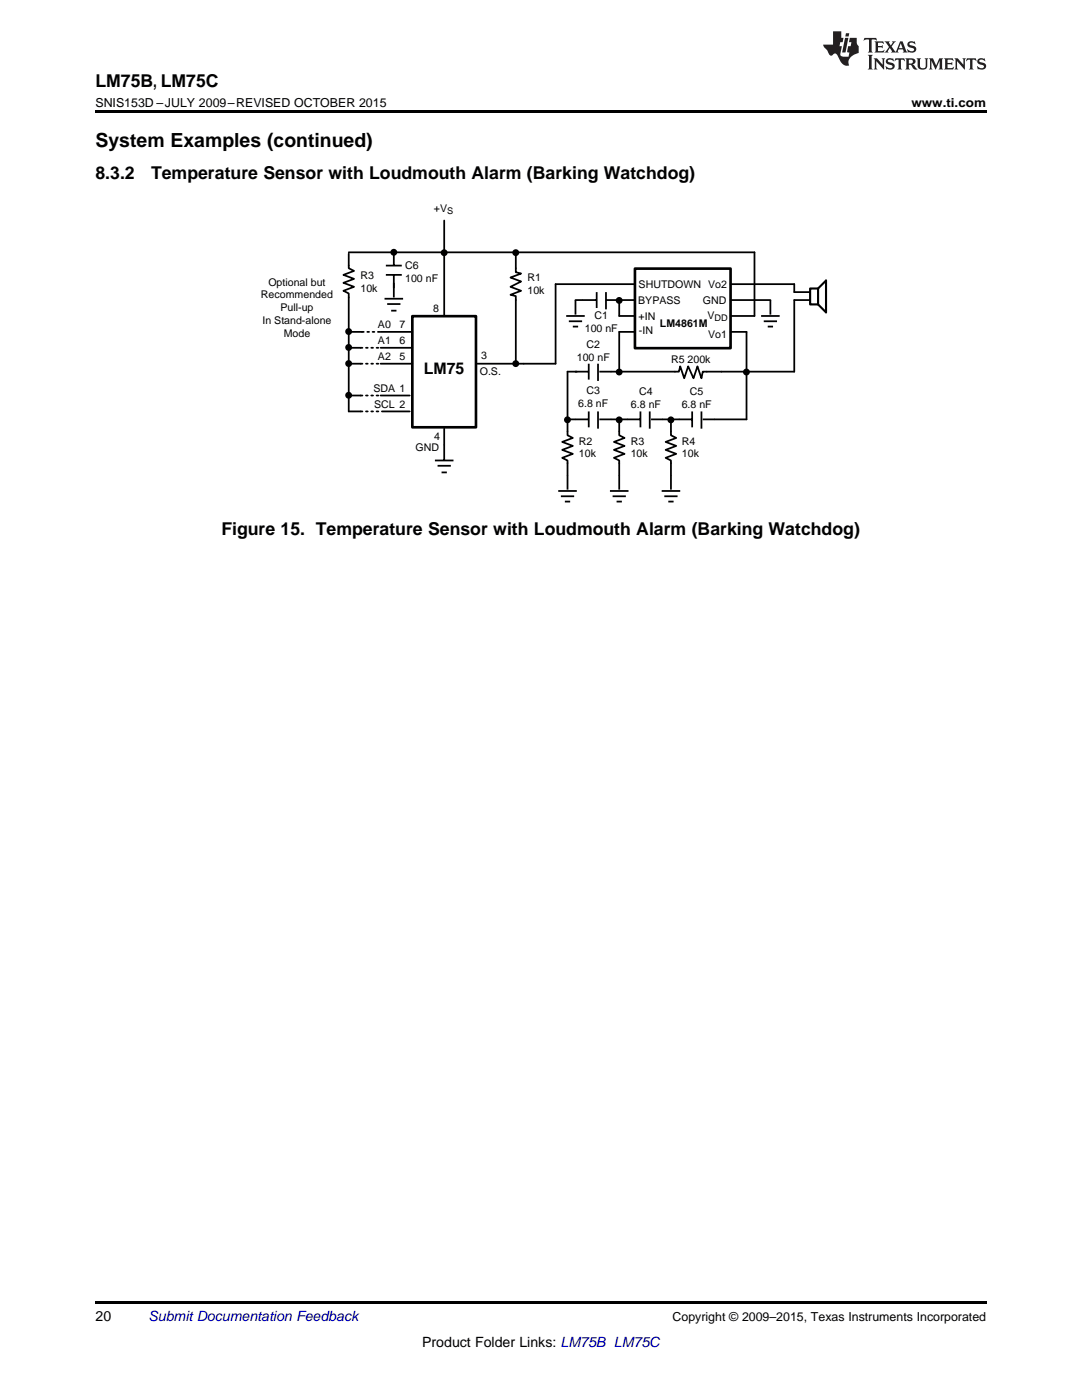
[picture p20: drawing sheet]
<svg xmlns="http://www.w3.org/2000/svg" width="216mm" height="279mm" viewBox="0 0 216 279" stroke-linecap="round" stroke-linejoin="round" font-family="sans-serif">
<defs><g id="words">
<text font-size="3.9" x="19" y="29.3">System Examples (continued)</text>
<g font-size="3.5">
<text x="19" y="17.3">LM75B, LM75C</text>
<text x="19" y="35.6">8.3.2</text>
<text x="30.1" y="35.6">Temperature Sensor with Loudmouth Alarm (Barking Watchdog)</text>
<text x="44.2" y="106.7">Figure 15. Temperature Sensor with Loudmouth Alarm (Barking Watchdog)</text>
</g>
<text font-size="3.2" x="84.6" y="74.7">LM75</text>
<g font-size="2.8">
<text x="19" y="263.6">20</text>
<text x="84.2" y="268.9">Product Folder Links: LM75B LM75C</text>
</g>
<text font-size="2.8" fill="#0000c8" x="29.6" y="263.6">Submit Documentation Feedback</text>
<g font-size="2.5">
<text x="19" y="21.4">SNIS153D –JULY 2009–REVISED OCTOBER 2015</text>
<text x="181.9" y="21.4">www.ti.com</text>
<text x="134.2" y="263.6">Copyright © 2009–2015, Texas Instruments Incorporated</text>
</g>
<g font-size="2.1">
<text x="86.6" y="42.4">+V</text>
<text x="80.9" y="53.7">C6</text>
<text x="52.1" y="59.6">Recommended</text>
<text x="53.5" y="57">Optional but</text>
<text x="71.9" y="55.7">R3</text>
<text x="71.9" y="58.3">10k</text>
<text x="80.9" y="56.2">100 nF</text>
<text x="105.3" y="56.1">R1</text>
<text x="105.3" y="58.7">10k</text>
<text x="127.4" y="57.4">SHUTDOWN Vo2</text>
<text x="52.4" y="64.6">In Stand-alone</text>
<text x="56" y="62.1">Pull-up</text>
<text x="75.4" y="65.5">A0</text>
<text x="79.7" y="65.5">7</text>
<text x="86.5" y="62.3">8</text>
<text x="118.6" y="63.8">C1</text>
<text x="127.4" y="60.6">BYPASS</text>
<text x="127.4" y="63.8">+IN</text>
<text x="131.7" y="65.4">LM4861M</text>
<text x="140.3" y="60.6">GND</text>
<text x="141.2" y="63.6">V</text>
<text x="56.6" y="67.2">Mode</text>
<text x="75.4" y="68.6">A1</text>
<text x="75.4" y="71.8">A2</text>
<text x="79.7" y="68.6">6</text>
<text x="79.7" y="71.8">5</text>
<text x="96" y="71.6">3</text>
<text x="115.1" y="72">100 nF</text>
<text x="116.7" y="66.3">100 nF</text>
<text x="117" y="69.5">C2</text>
<text x="127.5" y="66.7">-IN</text>
<text x="141.3" y="67.4">Vo1</text>
<text x="95.7" y="74.9">O.S.</text>
<text x="133.9" y="72.4">R5 200k</text>
<text x="74.5" y="78.2">SDA 1</text>
<text x="74.7" y="81.5">SCL 2</text>
<text x="115.4" y="81.3">6.8 nF</text>
<text x="117" y="78.7">C3</text>
<text x="125.9" y="81.4">6.8 nF</text>
<text x="127.6" y="78.8">C4</text>
<text x="136" y="81.4">6.8 nF</text>
<text x="137.7" y="78.8">C5</text>
<text x="86.7" y="87.8">4</text>
<text x="115.5" y="88.7">R2</text>
<text x="125.8" y="88.8">R3</text>
<text x="136.1" y="88.7">R4</text>
<text x="82.9" y="90.1">GND</text>
<text x="115.5" y="91.3">10k</text>
<text x="125.8" y="91.3">10k</text>
<text x="136.1" y="91.3">10k</text>
</g>
<g font-size="1.8">
<text x="89.2" y="42.8">S</text>
<text x="142.6" y="64">DD</text>
</g>
</g></defs>
<path d="M19 259.7h177.8v.5h-177.8z" fill="#000"/>
<path d="M126.7 53.6h19.1v15.9h-19.1zM82.3 63.1h12.7v22.2h-12.7z" fill="none" stroke="#000" stroke-width=".53"/>
<g fill="none" stroke="#000" stroke-width=".35">
<path d="M69.6 50.6v2.9l1 .6-2.1 .8 2.1 .8-2.1 .7 2.1 .8-2.1 .8 1.1 .6v23.5h2.4M69.6 50.4h80.9v12.7h-4.7M76.7 59.6h3.7M77 54.9h3.2M77 53h3.2M78.6 50.4v2.6M78.6 54.9v4.5M88.6 44v19.1M102.9 50.4v3.9l1.1 .3-2.1 .8 2.1 .8-2.1 1 2.1 .8-2.1 .8 1 .3v13.5M119.1 58.3v3.2M119.1 59.9h-4.3v2.9M120.9 59.9h5.8"/>
<path d="M120.9 58.3v3.4M123.6 59.9v3.2h3.1M126.7 56.7h-15.8v15.9h-15.6M145.8 59.9h7.9v2.9M145.8 56.7h12.7v1.6h3.2M161.7 59.9h-3.2v14.3h-18.3l-.2 1.3-.8-2.4-.8 2.4-1.1-2.4-.8 2.4-.8-2.4-.2 1.1h-15.9M69.6 72.6h2.4M69.6 66.2h2.6M69.6 69.4h2.4M69.6 78.9h2.4M75.9 72.6h6.4M75.9 66.2h6.4"/>
<path d="M75.9 69.4h6.4M75.9 78.9h5.9M77.3 60.7h2.6M78.1 62h1M113 63.1h3.7M113.5 64.1h2.7M114.3 65.2h1.1M117.5 74.2h-4.3v12.7l1.1 .5-2.1 .8 2.1 .8-2.1 .8 2.1 .8-2.1 .8 1 .5v5.8M117.5 72.6v3.2M119.3 72.6v3.4M126.7 66.2h-3.1v8M145.8 66.2h3.2v17.5h-8.8"/>
<path d="M151.9 63.1h3.7M152.4 64.1h2.6M153.2 65.2h1.1M76.2 82.1h5.6M86.8 91.9h3.7M87.3 93h2.7M88.1 94.3h1.1M88.6 85.5v6.4M111.4 98h3.7M111.9 99h2.7M113.2 83.7h4.3M117.5 82.1v3.2"/>
<path d="M119.3 82.1v3.4M119.6 83.7h8.2M121.7 98h3.7M122.2 99h2.7M123.6 83.7v3.2l1 .5-2.1 .8 2.1 .8-2.1 .8 2.1 .8-2.1 .8 1.1 .5v5.8M127.8 82.1v3.2M129.6 82.1v3.4M129.9 83.7h8.2M132 98h3.7M132.6 99h2.6M133.9 83.7v3.2l1 .5-2.1 .8 2.1 .8-2.1 .8 2.1 .8-2.1 .8 1.1 .5v5.8M138.1 82.1v3.2"/>
<path d="M140 82.1v3.4M112.7 100.1h1.1M123 100.1h1.1M133.4 100.1h1"/>
<circle cx="78.6" cy="50.3" r=".51"/>
<circle cx="88.6" cy="50.4" r=".51"/>
<circle cx="102.9" cy="50.4" r=".51"/>
<circle cx="123.5" cy="60" r=".51"/>
<circle cx="102.9" cy="72.6" r=".51"/>
<circle cx="123.5" cy="74.2" r=".51"/>
<circle cx="148.9" cy="74.2" r=".51"/>
<circle cx="113.2" cy="83.8" r=".51"/>
<circle cx="123.5" cy="83.8" r=".51"/>
<circle cx="133.9" cy="83.8" r=".51"/>
</g>
<g fill="#000">
<circle cx="78.6" cy="50.3" r=".51"/>
<circle cx="88.6" cy="50.4" r=".51"/>
<circle cx="102.9" cy="50.4" r=".51"/>
<circle cx="123.5" cy="60" r=".51"/>
<circle cx="102.9" cy="72.6" r=".51"/>
<circle cx="123.5" cy="74.2" r=".51"/>
<circle cx="148.9" cy="74.2" r=".51"/>
<circle cx="113.2" cy="83.8" r=".51"/>
<circle cx="123.5" cy="83.8" r=".51"/>
<circle cx="133.9" cy="83.8" r=".51"/>
</g>
<path d="M72 69.4h3.9M72 72.6h3.9M72 78.9h3.9M72.2 66.2h3.7M72 82.1h3.9" fill="none" stroke="#000" stroke-width=".35" stroke-dasharray=".4 .7"/>
<path d="M161.6 57.6h1.6v3.2h-1.6z" fill-rule="evenodd" fill="#fff"/>
<path d="M161.6 57.6h1.6v3.2h-1.6zM163.2 57.6l1.6-1.6v6.3l-1.6-1.5" fill="none" stroke="#000" stroke-width=".42"/>
<g fill="#000">
<circle cx="69.6" cy="69.3" r=".51"/>
<circle cx="69.6" cy="66.2" r=".51"/>
<circle cx="69.6" cy="78.9" r=".51"/>
<circle cx="69.6" cy="72.6" r=".51"/>
</g>
<g fill="none" stroke="#000" stroke-width=".35">
<circle cx="69.6" cy="69.3" r=".51"/>
<circle cx="69.6" cy="66.2" r=".51"/>
<circle cx="69.6" cy="78.9" r=".51"/>
<circle cx="69.6" cy="72.6" r=".51"/>
</g>
<path d="M19 22h177.8v.5h-177.8z" fill="#000"/>
<g fill="#231f20">
<path d="M172.5 7.6l-.1 .5 .4-.2h.6v.1v2.1l-.2 .4h.9l-.2-.4v-2.1l.1-.1h.5l.5 .2-.2-.5zM174.5 8.3l.2 .3v1.5l-.2 .4h1.8l.2-.6a1.04 1.04 0 0 1-1.3 .2v-.7h.6l.3 .2v-.6l-.3 .2h-.6v-.6l.8-.1 .4 .3-.2-.5zM176.5 8.3l.9 1.1-.9 1.1h.8l-.2-.2 .4-.7 .5 .7-.2 .2h1.5l-.2-.2 .2-.4h.9l.1 .4-.2 .2h1l-.3-.3-.7-1.9h-.5l-.9 2-.8-1 .9-1h-.8l.1 .3-.4 .5-.3-.6 .1-.2zM179.7 8.6l.4 1h-.7zM181.3 8.4a.63 .63 0 0 0-.2 .7 .63 .63 0 0 0 .6 .4l.6 .2 .1 .2a.75 .75 0 0 1-.7 .4 .75 .75 0 0 1-.6-.5l.1 .7 .1-.1a1.11 1.11 0 0 0 1.5-.6 1.13 1.13 0 0 0-1.2-.8l-.1-.4a1.04 1.04 0 0 1 1.2 .2l-.2-.5-.2 .1-.4-.2zM173.2 10.9l.2 .4v2.2l-.2 .4h1l-.3-.4v-2.2l.3-.4zM174.3 11.6l.3 .4v1.5l-.3 .4h.8l-.2-.4v-1.3l1.5 1.7v-1.9l.2-.4h-.7l.2 .4v.9l-1.1-1.3zM177 11.8a.62 .62 0 0 0-.2 .7 .62 .62 0 0 0 .6 .4l.6 .1 .1 .3a.76 .76 0 0 1-.7 .3 .76 .76 0 0 1-.7-.4l.2 .7 .1-.1a1.11 1.11 0 0 0 1.5-.6 1.13 1.13 0 0 0-1.2-.8l-.1-.4a1.04 1.04 0 0 1 1.2 .2l-.2-.6-.2 .1-.5-.1zM178.7 11.6l-.2 .6a.61 .61 0 0 1 .8-.3v1.6l-.2 .4h.9l-.2-.4v-1.6a.63 .63 0 0 1 .7 .3l-.1-.6zM180.6 11.6l.3 .4v1.5l-.3 .4h1l-.2-.2-.1-.8 .6 .2a.76 .76 0 0 0 1.2 .7l-1-1a.58 .58 0 0 0 .6-.5 .58 .58 0 0 0-.5-.6zM181.4 11.9h.1a.45 .45 0 0 1 .5 .1 .45 .45 0 0 1 .1 .5l-.8 .2zM182.9 11.6l.2 .2a2.17 2.17 0 0 0 .3 1.9 .99 .99 0 0 0 1.6-.6v-1.1l.2-.4h-.7l.2 .2a1.92 1.92 0 0 1-.2 1.8 .6 .6 0 0 1-.9-.5v-1.1l.2-.4zM185.4 11.6l.2 .4v1.5l-.2 .4h.7l-.2-.4v-1.4l.8 1.8 .8-1.8v1.4l-.2 .4h.9l-.2-.4v-1.5l.2-.4h-.8l-.6 1.5-.6-1.5zM188.4 11.6l.2 .4v1.5l-.2 .4h1.8l.1-.6a1.04 1.04 0 0 1-1.2 .1v-.6h.5l.4 .2v-.6l-.4 .2h-.5v-.7h.8l.3 .3-.1-.6zM190.5 11.6l.2 .4v1.5l-.2 .4h.7l-.2-.4v-1.3l1.5 1.7v-1.9l.2-.4h-.7l.2 .4v.9l-1.1-1.3zM192.9 11.6l-.1 .6a.61 .61 0 0 1 .7-.3l.1 1.6-.3 .4h1l-.3-.4 .1-1.6a.63 .63 0 0 1 .7 .3l-.1-.6zM195.2 11.8a.62 .62 0 0 0-.2 .7 .62 .62 0 0 0 .6 .4l.6 .1 .1 .3a.76 .76 0 0 1-.7 .3 .76 .76 0 0 1-.6-.4l.1 .7 .1-.1a1.11 1.11 0 0 0 1.6-.6 1.13 1.13 0 0 0-1.3-.8l-.1-.4a1.04 1.04 0 0 1 1.2 .2l-.1-.6-.2 .1-.5-.1z"/>
<path d="M166.2 6.3v2.6h-1.9v.4l.8 .9a.91 .91 0 0 0 1 .8 .56 .56 0 0 1 .5-.3 .56 .56 0 0 1 .5 .3l.4 .8a1.53 1.53 0 0 0 1.9 1.2 1.54 1.54 0 0 1 1-2.1l.9-.3v-1.4a1.52 1.52 0 0 1-.4-1.6h-1.3l-.2 .8h.5l-.2 .8h-.5l-.1 1v.2l.4 .1-.2 .8a1.93 1.93 0 0 1-1.6-.3l.3-1.8h-.5l.2-.8h.4l.2-.8h-.4v-1.3zM168.6 7.6l-.6 2.9h.7l.6-2.9zM168.8 6.6l-.1 .7h.6l.2-.7z"/>
</g>
<use href="#words"/>
</svg>
